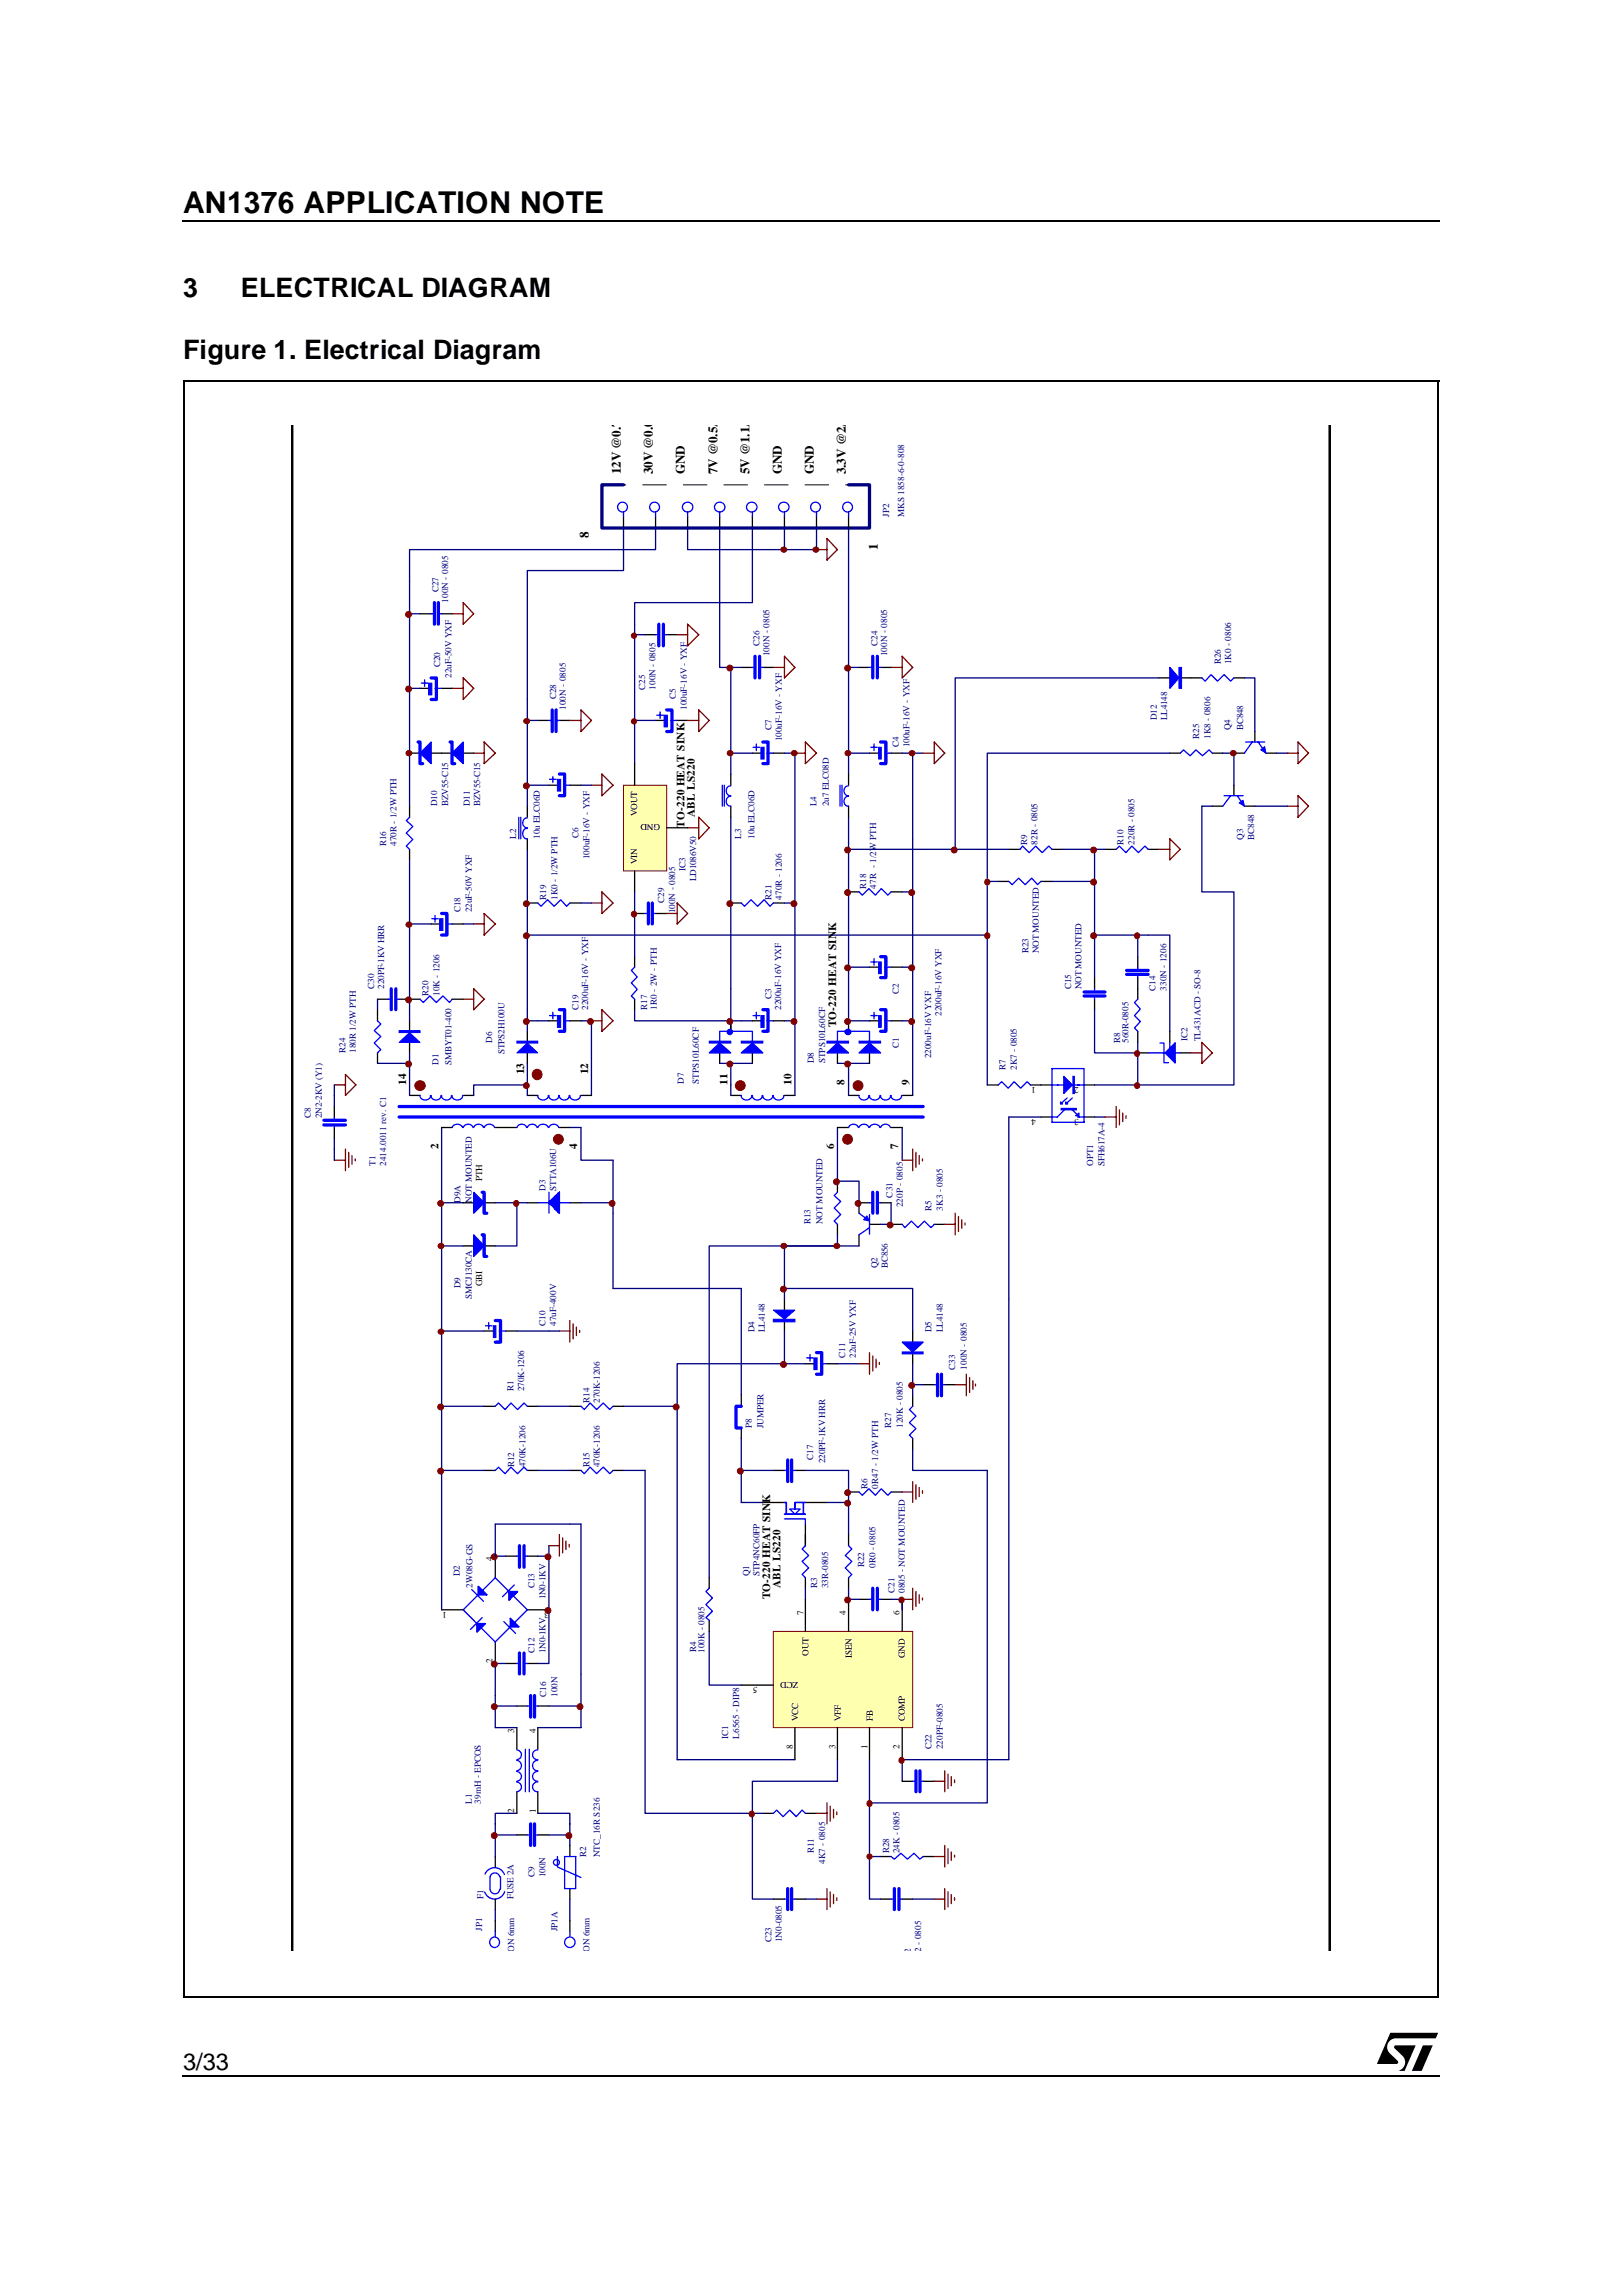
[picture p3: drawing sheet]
<svg xmlns="http://www.w3.org/2000/svg" width="210mm" height="297mm" viewBox="0 0 210 297" stroke-linecap="round" stroke-linejoin="round" font-family="sans-serif">
<defs><g id="words">
<text font-size="3.9" x="23.7" y="27.5">AN1376 APPLICATION NOTE</text>
<g font-size="3.5">
<text x="23.7" y="38.4">3</text>
<text x="31.2" y="38.4">ELECTRICAL DIAGRAM</text>
<text x="23.7" y="46.4">Figure 1. Electrical Diagram</text>
</g>
<text font-size="3" x="23.7" y="267.8">3/33</text>
<g font-size="1.7">
<text x="80.3" y="61.4" transform="rotate(-90 80.3 61.4)">12V @0.7</text>
<text x="84.5" y="61.4" transform="rotate(-90 84.5 61.4)">30V @0.0</text>
<text x="88.6" y="61.4" transform="rotate(-90 88.6 61.4)">GND</text>
<text x="92.9" y="61.4" transform="rotate(-90 92.9 61.4)">7V @0.5A</text>
<text x="97" y="61.4" transform="rotate(-90 97 61.4)">5V @1.1A</text>
<text x="101.2" y="61.4" transform="rotate(-90 101.2 61.4)">GND</text>
<text x="105.3" y="61.4" transform="rotate(-90 105.3 61.4)">GND</text>
<text x="109.5" y="61.4" transform="rotate(-90 109.5 61.4)">3.3V @2A</text>
<text x="76.2" y="69.7" transform="rotate(-90 76.2 69.7)">8</text>
<text x="113.6" y="71.1" transform="rotate(-90 113.6 71.1)">1</text>
</g>
<g font-size="1.4">
<text x="88.6" y="107.1" transform="rotate(-90 88.6 107.1)">TO-220 HEAT SINK</text>
<text x="89.9" y="105.7" transform="rotate(-90 89.9 105.7)">ABL LS220</text>
<text x="108.2" y="132.9" transform="rotate(-90 108.2 132.9)">TO-220 HEAT SINK</text>
<text x="52.6" y="140.4" transform="rotate(-90 52.6 140.4)">14</text>
<text x="67.8" y="139" transform="rotate(-90 67.8 139)">13</text>
<text x="76.1" y="139" transform="rotate(-90 76.1 139)">12</text>
<text x="94.1" y="140.4" transform="rotate(-90 94.1 140.4)">11</text>
<text x="102.4" y="140.4" transform="rotate(-90 102.4 140.4)">10</text>
<text x="109.3" y="140.4" transform="rotate(-90 109.3 140.4)">8</text>
<text x="117.7" y="140.4" transform="rotate(-90 117.7 140.4)">9</text>
<text x="56.7" y="148.7" transform="rotate(-90 56.7 148.7)">2</text>
<text x="74.7" y="148.7" transform="rotate(-90 74.7 148.7)">4</text>
<text x="108" y="148.7" transform="rotate(-90 108 148.7)">6</text>
<text x="116.2" y="148.7" transform="rotate(-90 116.2 148.7)">7</text>
<text x="99.7" y="206.9" transform="rotate(-90 99.7 206.9)">TO-220 HEAT SINK</text>
<text x="101" y="205.5" transform="rotate(-90 101 205.5)">ABL LS220</text>
</g>
<g font-size="1.2" fill="#000080">
<text x="115.1" y="66.9" transform="rotate(-90 115.1 66.9)">JP2</text>
<text x="117" y="66.9" transform="rotate(-90 117 66.9)">MKS 1858-6-0-808</text>
<text x="56.7" y="76.6" transform="rotate(-90 56.7 76.6)">C27</text>
<text x="58" y="78" transform="rotate(-90 58 78)">100N - 0805</text>
<text x="98.3" y="83.6" transform="rotate(-90 98.3 83.6)">C26</text>
<text x="113.5" y="83.6" transform="rotate(-90 113.5 83.6)">C24</text>
<text x="57" y="86.3" transform="rotate(-90 57 86.3)">C20</text>
<text x="58.4" y="87.7" transform="rotate(-90 58.4 87.7)">22uF-50V YXF</text>
<text x="83.5" y="89.2" transform="rotate(-90 83.5 89.2)">C25</text>
<text x="84.8" y="89.2" transform="rotate(-90 84.8 89.2)">100N - 0805</text>
<text x="99.6" y="84.9" transform="rotate(-90 99.6 84.9)">100N - 0805</text>
<text x="114.8" y="84.9" transform="rotate(-90 114.8 84.9)">100N - 0805</text>
<text x="158" y="85.9" transform="rotate(-90 158 85.9)">R26</text>
<text x="159.3" y="85.9" transform="rotate(-90 159.3 85.9)">1K0 - 0806</text>
<text x="72" y="90.5" transform="rotate(-90 72 90.5)">C28</text>
<text x="73.2" y="91.8" transform="rotate(-90 73.2 91.8)">100N - 0805</text>
<text x="87.5" y="90.5" transform="rotate(-90 87.5 90.5)">C5</text>
<text x="88.9" y="91.8" transform="rotate(-90 88.9 91.8)">100uF-16V - YXF</text>
<text x="99.8" y="94.5" transform="rotate(-90 99.8 94.5)">C7</text>
<text x="101.2" y="95.9" transform="rotate(-90 101.2 95.9)">100uF-16V - YXF</text>
<text x="149.7" y="93.2" transform="rotate(-90 149.7 93.2)">D12</text>
<text x="151" y="93.2" transform="rotate(-90 151 93.2)">LL4148</text>
<text x="155.2" y="95.6" transform="rotate(-90 155.2 95.6)">R25</text>
<text x="156.6" y="95.6" transform="rotate(-90 156.6 95.6)">1K8 - 0806</text>
<text x="159.3" y="94.5" transform="rotate(-90 159.3 94.5)">Q4</text>
<text x="160.9" y="94.5" transform="rotate(-90 160.9 94.5)">BC848</text>
<text x="116.3" y="96.7" transform="rotate(-90 116.3 96.7)">C4</text>
<text x="117.7" y="96.7" transform="rotate(-90 117.7 96.7)">100uF-16V - YXF</text>
<text x="56.6" y="104.3" transform="rotate(-90 56.6 104.3)">D10</text>
<text x="58" y="104.3" transform="rotate(-90 58 104.3)">BZV55-C15</text>
<text x="60.8" y="104.3" transform="rotate(-90 60.8 104.3)">D11</text>
<text x="62.1" y="104.3" transform="rotate(-90 62.1 104.3)">BZV55-C15</text>
<text x="105.7" y="104.3" transform="rotate(-90 105.7 104.3)">L4</text>
<text x="107.3" y="104.3" transform="rotate(-90 107.3 104.3)">2u7 ELC08D</text>
<text x="50" y="109.5" transform="rotate(-90 50 109.5)">R16</text>
<text x="51.3" y="109.5" transform="rotate(-90 51.3 109.5)">470R - 1/2W PTH</text>
<text x="66.8" y="108.5" transform="rotate(-90 66.8 108.5)">L2</text>
<text x="69.8" y="108.5" transform="rotate(-90 69.8 108.5)">10u ELC06D</text>
<text x="74.8" y="108.4" transform="rotate(-90 74.8 108.4)">C6</text>
<text x="76.3" y="111.2" transform="rotate(-90 76.3 111.2)">100uF-16V - YXF</text>
<text x="88.7" y="112.7" transform="rotate(-90 88.7 112.7)">IC3</text>
<text x="95.9" y="108.5" transform="rotate(-90 95.9 108.5)">L3</text>
<text x="97.6" y="108.5" transform="rotate(-90 97.6 108.5)">10u ELC06D</text>
<text x="132.9" y="109.3" transform="rotate(-90 132.9 109.3)">R9</text>
<text x="134.3" y="109.3" transform="rotate(-90 134.3 109.3)">82R - 0805</text>
<text x="145.4" y="109.3" transform="rotate(-90 145.4 109.3)">R10</text>
<text x="146.8" y="109.3" transform="rotate(-90 146.8 109.3)">220R - 0805</text>
<text x="160.9" y="108.6" transform="rotate(-90 160.9 108.6)">Q3</text>
<text x="162.3" y="108.6" transform="rotate(-90 162.3 108.6)">BC848</text>
<text x="59.6" y="118" transform="rotate(-90 59.6 118)">C18</text>
<text x="61" y="118" transform="rotate(-90 61 118)">22uF-50V YXF</text>
<text x="70.7" y="116.4" transform="rotate(-90 70.7 116.4)">R19</text>
<text x="72.1" y="116.4" transform="rotate(-90 72.1 116.4)">1K0 - 1/2W PTH</text>
<text x="85.9" y="116.8" transform="rotate(-90 85.9 116.8)">C29</text>
<text x="87.4" y="118.2" transform="rotate(-90 87.4 118.2)">100N - 0805</text>
<text x="90.1" y="114" transform="rotate(-90 90.1 114)">LD1086V50</text>
<text x="99.8" y="116.4" transform="rotate(-90 99.8 116.4)">R21</text>
<text x="101.2" y="116.4" transform="rotate(-90 101.2 116.4)">470R - 1206</text>
<text x="112.1" y="115" transform="rotate(-90 112.1 115)">R18</text>
<text x="113.4" y="115" transform="rotate(-90 113.4 115)">47R - 1/2W PTH</text>
<text x="133.1" y="123.3" transform="rotate(-90 133.1 123.3)">R23</text>
<text x="134.5" y="123.3" transform="rotate(-90 134.5 123.3)">NOT MOUNTED</text>
<text x="48.4" y="127.9" transform="rotate(-90 48.4 127.9)">C30</text>
<text x="49.7" y="127.9" transform="rotate(-90 49.7 127.9)">220PF-1KV HRR</text>
<text x="55.5" y="128.8" transform="rotate(-90 55.5 128.8)">R20</text>
<text x="56.9" y="128.8" transform="rotate(-90 56.9 128.8)">10K - 1206</text>
<text x="74.8" y="130.6" transform="rotate(-90 74.8 130.6)">C19</text>
<text x="76.1" y="130.6" transform="rotate(-90 76.1 130.6)">2200uF-16V - YXF</text>
<text x="83.7" y="130.6" transform="rotate(-90 83.7 130.6)">R17</text>
<text x="85" y="130.6" transform="rotate(-90 85 130.6)">1R0 - 2W - PTH</text>
<text x="99.8" y="129.3" transform="rotate(-90 99.8 129.3)">C3</text>
<text x="101.1" y="130.6" transform="rotate(-90 101.1 130.6)">2200uF-16V YXF</text>
<text x="116.3" y="128.6" transform="rotate(-90 116.3 128.6)">C2</text>
<text x="121.8" y="131.4" transform="rotate(-90 121.8 131.4)">2200uF-16V YXF</text>
<text x="138.6" y="128" transform="rotate(-90 138.6 128)">C15</text>
<text x="140" y="128" transform="rotate(-90 140 128)">NOT MOUNTED</text>
<text x="149.5" y="128.2" transform="rotate(-90 149.5 128.2)">C14</text>
<text x="151" y="128.2" transform="rotate(-90 151 128.2)">330N - 1206</text>
<text x="44.7" y="136.2" transform="rotate(-90 44.7 136.2)">R24</text>
<text x="46.1" y="136.2" transform="rotate(-90 46.1 136.2)">180R 1/2W PTH</text>
<text x="56.7" y="137.7" transform="rotate(-90 56.7 137.7)">D1</text>
<text x="58.4" y="137.7" transform="rotate(-90 58.4 137.7)">SMBYT01-400</text>
<text x="63.7" y="134.9" transform="rotate(-90 63.7 134.9)">D6</text>
<text x="65.3" y="136.4" transform="rotate(-90 65.3 136.4)">STPS2H100U</text>
<text x="105.3" y="137.6" transform="rotate(-90 105.3 137.6)">D8</text>
<text x="106.8" y="137.6" transform="rotate(-90 106.8 137.6)">STPS10L60CF</text>
<text x="116.3" y="135.5" transform="rotate(-90 116.3 135.5)">C1</text>
<text x="120.5" y="136.9" transform="rotate(-90 120.5 136.9)">2200uF-16V YXF</text>
<text x="144.9" y="134.9" transform="rotate(-90 144.9 134.9)">R8</text>
<text x="146.1" y="134.9" transform="rotate(-90 146.1 134.9)">560R-0805</text>
<text x="153.7" y="134.7" transform="rotate(-90 153.7 134.7)">IC2</text>
<text x="155.4" y="134.7" transform="rotate(-90 155.4 134.7)">TL431ACD - SO-8</text>
<text x="88.5" y="140.2" transform="rotate(-90 88.5 140.2)">D7</text>
<text x="90.4" y="140.2" transform="rotate(-90 90.4 140.2)">STPS10L60CF</text>
<text x="130.1" y="138.4" transform="rotate(-90 130.1 138.4)">R7</text>
<text x="131.6" y="138.4" transform="rotate(-90 131.6 138.4)">2K7 - 0805</text>
<text x="40.2" y="144.7" transform="rotate(-90 40.2 144.7)">C8</text>
<text x="41.7" y="144.7" transform="rotate(-90 41.7 144.7)">2N2-2KV (Y1)</text>
<text x="48.6" y="150.9" transform="rotate(-90 48.6 150.9)">T1</text>
<text x="50" y="150.9" transform="rotate(-90 50 150.9)">2414.0011 rev. C1</text>
<text x="59.6" y="155.6" transform="rotate(-90 59.6 155.6)">D9A</text>
<text x="61" y="155.6" transform="rotate(-90 61 155.6)">NOT MOUNTED</text>
<text x="70.6" y="154.1" transform="rotate(-90 70.6 154.1)">D3</text>
<text x="72" y="154.1" transform="rotate(-90 72 154.1)">STTA106U</text>
<text x="115.5" y="154.9" transform="rotate(-90 115.5 154.9)">C31</text>
<text x="141.5" y="150.9" transform="rotate(-90 141.5 150.9)">OPT1</text>
<text x="142.9" y="150.9" transform="rotate(-90 142.9 150.9)">SFH617A-4</text>
<text x="104.9" y="158.4" transform="rotate(-90 104.9 158.4)">R13</text>
<text x="106.4" y="158.4" transform="rotate(-90 106.4 158.4)">NOT MOUNTED</text>
<text x="116.8" y="156.2" transform="rotate(-90 116.8 156.2)">220P - 0805</text>
<text x="120.6" y="156.6" transform="rotate(-90 120.6 156.6)">R5</text>
<text x="122" y="156.6" transform="rotate(-90 122 156.6)">3K3 - 0805</text>
<text x="59.6" y="166.7" transform="rotate(-90 59.6 166.7)">D9</text>
<text x="113.5" y="164.1" transform="rotate(-90 113.5 164.1)">Q2</text>
<text x="114.9" y="164.1" transform="rotate(-90 114.9 164.1)">BC856</text>
<text x="61" y="168" transform="rotate(-90 61 168)">SMCJ130CA</text>
<text x="70.6" y="171.5" transform="rotate(-90 70.6 171.5)">C10</text>
<text x="72" y="171.5" transform="rotate(-90 72 171.5)">47uF-400V</text>
<text x="97.6" y="172.4" transform="rotate(-90 97.6 172.4)">D4</text>
<text x="99" y="172.4" transform="rotate(-90 99 172.4)">LL4148</text>
<text x="120.6" y="172.4" transform="rotate(-90 120.6 172.4)">D5</text>
<text x="122" y="172.4" transform="rotate(-90 122 172.4)">LL4148</text>
<text x="66.5" y="180" transform="rotate(-90 66.5 180)">R1</text>
<text x="67.8" y="180" transform="rotate(-90 67.8 180)">270K-1206</text>
<text x="109.4" y="175.7" transform="rotate(-90 109.4 175.7)">C11</text>
<text x="110.7" y="175.7" transform="rotate(-90 110.7 175.7)">22uF-25V YXF</text>
<text x="123.6" y="177.2" transform="rotate(-90 123.6 177.2)">C33</text>
<text x="125.1" y="177.2" transform="rotate(-90 125.1 177.2)">100N - 0805</text>
<text x="76.3" y="181.5" transform="rotate(-90 76.3 181.5)">R14</text>
<text x="77.6" y="181.5" transform="rotate(-90 77.6 181.5)">270K-1206</text>
<text x="97.3" y="184.7" transform="rotate(-90 97.3 184.7)">P8</text>
<text x="98.8" y="184.7" transform="rotate(-90 98.8 184.7)">JUMPER</text>
<text x="115.3" y="184.7" transform="rotate(-90 115.3 184.7)">R27</text>
<text x="116.8" y="184.7" transform="rotate(-90 116.8 184.7)">120K - 0805</text>
<text x="66.5" y="189.8" transform="rotate(-90 66.5 189.8)">R12</text>
<text x="68" y="189.8" transform="rotate(-90 68 189.8)">470K-1206</text>
<text x="76.3" y="189.8" transform="rotate(-90 76.3 189.8)">R15</text>
<text x="77.6" y="189.8" transform="rotate(-90 77.6 189.8)">470K-1206</text>
<text x="105.2" y="188.9" transform="rotate(-90 105.2 188.9)">C17</text>
<text x="106.8" y="189.3" transform="rotate(-90 106.8 189.3)">220PF-1KV HRR</text>
<text x="112.3" y="192.6" transform="rotate(-90 112.3 192.6)">R6</text>
<text x="113.6" y="192.6" transform="rotate(-90 113.6 192.6)">0R47 - 1/2W PTH</text>
<text x="59.5" y="203.9" transform="rotate(-90 59.5 203.9)">D2</text>
<text x="96.9" y="203.9" transform="rotate(-90 96.9 203.9)">Q1</text>
<text x="98.3" y="203.9" transform="rotate(-90 98.3 203.9)">STP4NC60FP</text>
<text x="111.8" y="202.8" transform="rotate(-90 111.8 202.8)">R22</text>
<text x="113.3" y="202.8" transform="rotate(-90 113.3 202.8)">0R0 - 0805</text>
<text x="61.1" y="205.4" transform="rotate(-90 61.1 205.4)">2W08G-GS</text>
<text x="69.2" y="205.5" transform="rotate(-90 69.2 205.5)">C13</text>
<text x="70.6" y="206.9" transform="rotate(-90 70.6 206.9)">1N0-1KV</text>
<text x="105.7" y="205.5" transform="rotate(-90 105.7 205.5)">R3</text>
<text x="107.2" y="205.5" transform="rotate(-90 107.2 205.5)">33R-0805</text>
<text x="115.7" y="206.1" transform="rotate(-90 115.7 206.1)">C21</text>
<text x="117.1" y="206.1" transform="rotate(-90 117.1 206.1)">0805 - NOT MOUNTED</text>
<text x="69.2" y="213.9" transform="rotate(-90 69.2 213.9)">C12</text>
<text x="70.6" y="213.9" transform="rotate(-90 70.6 213.9)">1N0-1KV</text>
<text x="90.1" y="213.7" transform="rotate(-90 90.1 213.7)">R4</text>
<text x="91.2" y="213.9" transform="rotate(-90 91.2 213.9)">100K - 0805</text>
<text x="70.7" y="219.5" transform="rotate(-90 70.7 219.5)">C16</text>
<text x="72.1" y="219.5" transform="rotate(-90 72.1 219.5)">100N</text>
<text x="94.2" y="224.9" transform="rotate(-90 94.2 224.9)">IC1</text>
<text x="95.7" y="224.9" transform="rotate(-90 95.7 224.9)">L6565 - DIP8</text>
<text x="120.6" y="226.3" transform="rotate(-90 120.6 226.3)">C22</text>
<text x="122" y="226.3" transform="rotate(-90 122 226.3)">220PF-0805</text>
<text x="61" y="233.3" transform="rotate(-90 61 233.3)">L1</text>
<text x="62.2" y="233.3" transform="rotate(-90 62.2 233.3)">39mH - EPCOS</text>
<text x="105.3" y="239.8" transform="rotate(-90 105.3 239.8)">R11</text>
<text x="115.1" y="239.8" transform="rotate(-90 115.1 239.8)">R28</text>
<text x="116.4" y="239.8" transform="rotate(-90 116.4 239.8)">24K - 0805</text>
<text x="62.6" y="245.7" transform="rotate(-90 62.6 245.7)">F1</text>
<text x="66.5" y="245.7" transform="rotate(-90 66.5 245.7)">FUSE 2A</text>
<text x="69.2" y="242.9" transform="rotate(-90 69.2 242.9)">C9</text>
<text x="70.6" y="242.9" transform="rotate(-90 70.6 242.9)">100N</text>
<text x="75.9" y="240.3" transform="rotate(-90 75.9 240.3)">R2</text>
<text x="77.6" y="240.3" transform="rotate(-90 77.6 240.3)">NTC_16R S236</text>
<text x="106.8" y="241.1" transform="rotate(-90 106.8 241.1)">4K7 - 0805</text>
<text x="62.4" y="249.8" transform="rotate(-90 62.4 249.8)">JP1</text>
<text x="72.1" y="249.8" transform="rotate(-90 72.1 249.8)">JP1A</text>
<text x="99.8" y="251.3" transform="rotate(-90 99.8 251.3)">C23</text>
<text x="101.2" y="251.3" transform="rotate(-90 101.2 251.3)">1N0-0805</text>
<text x="66.5" y="252.5" transform="rotate(-90 66.5 252.5)">ON 6mm</text>
<text x="76.3" y="252.5" transform="rotate(-90 76.3 252.5)">ON 6mm</text>
<text x="117.9" y="252.6" transform="rotate(-90 117.9 252.6)">2</text>
<text x="119.2" y="252.5" transform="rotate(-90 119.2 252.5)">2 - 0805</text>
</g>
<g font-size="1.2">
<text x="82.5" y="105.6" transform="rotate(-90 82.5 105.6)">VOUT</text>
<text x="85.4" y="106.7" transform="rotate(-180 85.4 106.7)">GND</text>
<text x="82.5" y="111.8" transform="rotate(-90 82.5 111.8)">VIN</text>
<text x="134" y="140.6" transform="rotate(-180 134 140.6)">1</text>
<text x="139.6" y="140.6" transform="rotate(-180 139.6 140.6)">2</text>
<text x="134" y="144.8" transform="rotate(-180 134 144.8)">4</text>
<text x="139.6" y="144.8" transform="rotate(-180 139.6 144.8)">3</text>
<text x="62.4" y="152.8" transform="rotate(-90 62.4 152.8)">PTH</text>
<text x="62.4" y="166.4" transform="rotate(-90 62.4 166.4)">GBI</text>
<text x="63.8" y="202" transform="rotate(-90 63.8 202)">4</text>
<text x="57.8" y="208.5" transform="rotate(-180 57.8 208.5)">1</text>
<text x="71" y="208.5" transform="rotate(-180 71 208.5)">3</text>
<text x="104" y="208.9" transform="rotate(-90 104 208.9)">7</text>
<text x="109.5" y="208.9" transform="rotate(-90 109.5 208.9)">4</text>
<text x="116.4" y="208.9" transform="rotate(-90 116.4 208.9)">6</text>
<text x="63.8" y="215.2" transform="rotate(-90 63.8 215.2)">2</text>
<text x="104.6" y="214.2" transform="rotate(-90 104.6 214.2)">OUT</text>
<text x="110.2" y="214.5" transform="rotate(-90 110.2 214.5)">ISEN</text>
<text x="117.1" y="214.5" transform="rotate(-90 117.1 214.5)">GND</text>
<text x="98" y="218.3" transform="rotate(-180 98 218.3)">5</text>
<text x="103.3" y="217.6" transform="rotate(-180 103.3 217.6)">ZCD</text>
<text x="66.5" y="224.2" transform="rotate(-90 66.5 224.2)">3</text>
<text x="69.3" y="224.2" transform="rotate(-90 69.3 224.2)">4</text>
<text x="102.6" y="226.3" transform="rotate(-90 102.6 226.3)">8</text>
<text x="103.3" y="222.7" transform="rotate(-90 103.3 222.7)">VCC</text>
<text x="108.1" y="226.3" transform="rotate(-90 108.1 226.3)">3</text>
<text x="108.8" y="222.7" transform="rotate(-90 108.8 222.7)">VFF</text>
<text x="112.3" y="226.3" transform="rotate(-90 112.3 226.3)">1</text>
<text x="112.9" y="222.7" transform="rotate(-90 112.9 222.7)">FB</text>
<text x="116.4" y="226.3" transform="rotate(-90 116.4 226.3)">2</text>
<text x="117.1" y="222.7" transform="rotate(-90 117.1 222.7)">COMP</text>
<text x="66.5" y="234.6" transform="rotate(-90 66.5 234.6)">2</text>
<text x="69.3" y="234.6" transform="rotate(-90 69.3 234.6)">1</text>
</g>
</g></defs>
<g fill="#000">
<path d="M23.6 28.5h.1v.3h-.1z" fill-rule="evenodd"/>
<path d="M186.2 28.5h.1v.3h-.1z" fill-rule="evenodd"/>
<path d="M23.6 268.5h.1v.2h-.1z" fill-rule="evenodd"/>
<path d="M186.2 268.5h.1v.2h-.1z" fill-rule="evenodd"/>
</g>
<path d="M23.7 28.6h162.5M23.7 268.6h162.5" fill="none" stroke="#000" stroke-width=".25"/>
<path d="M178.1 263h8.1v5h-8.1z" fill-rule="evenodd" fill="#fff"/>
<path d="M180.5 264.7l2.7-.1-1.4 3.3h-.7a1.17 1.17 0 0 0 .4-1.9l-1-1zM184.1 264.6h1.3l-1.4 3.3h-1.3zM179.9 263h6.2l-.3 .7h-5.2a1.12 1.12 0 0 0-1 .7 1.12 1.12 0 0 0 .3 1.3l1 1v.3h-2.7z" fill="#000"/>
<path d="M37.8 50.7h134.3v206.2h-134.3z" fill-rule="evenodd" fill="#fff"/>
<g fill="none" stroke="#000080" stroke-width=".17">
<path d="M53 75.3v22.1M109.8 68.3v29.1M82.1 80.8v18M112.5 97.4h-2.7v2.7M116.8 97.4h1.3v44.3M118.1 97.4h1.4M55.8 119.5h-2.8v1.5M59.9 119.5h1.4M68.2 109.9v11.1h59.6v19.4M109.8 105.7v26.4h2.7M109.8 109.9h13.8M155.5 104.3h1.4"/>
<path d="M53 137.6v4.1M94.6 127.9v4.2h-12.5v-1.5M97.4 132.1h-2.8v1.3M101.5 132.1h1.4v9.6M109.8 125.1h2.7M116.8 132.1h1.3M116.8 125.1h1.3M141.6 130.6v5.6h5.6M147.2 123.8v-2.8h4.2v12.4M147.2 121h-5.6v5.5M147.2 134.9v5.5h-5.6M43.3 140.4v2.8"/>
<path d="M43.3 147.3v2.8M57.1 145.9v62.4M57.1 155.6h2.8M64.1 155.6h4.1M75.2 145.9v4.2h4.1v6.9M75.2 155.6h4.1M94.6 140.4v1.3M108.4 145.9v2.8M109.8 140.4v1.3M116.8 145.9v4.2M130.6 144.5h4.1M141.6 144.5h1.4"/>
<path d="M57.1 172.2h5.6M66.9 172.2h5.5M79.3 166.7h16.6M101.5 176.4h-13.9v51.3h15.3M101.5 176.4h2.7M101.5 172.2v4.2M108.4 161.2h-16.6v42.9M108.4 176.4h2.8M130.6 168v59.7h-13.8v2.7M57.1 181.9h5.6M57.1 190.2h5.6M71 200v15.2h-1.4"/>
<path d="M83.5 190.2v44.4h15.2M100.1 190.2h-4.2v4.2h2.8M64.1 219.4v4.1h2.8M64.1 215.2h1.3M65.4 201.3h-1.3v-4.1h11.1v19.4M69.6 201.3h1.4M91.8 211.1v6.9h4.1M104.2 205.5v1.4M64.1 237.4h2.8M64.1 220.7h2.8M66.9 234.6h-2.8v5.6M69.6 234.6h4.1v2.8h-2.7"/>
<path d="M71 220.7h4.2v2.8h-5.6M73.7 237.4v1.3M108.4 227.7v2.7h-11v4.2M64.1 247v1.5"/>
</g>
<g fill="none" stroke="#000" stroke-width=".17">
<path d="M112.5 97.4h1.5M115.3 97.4h1.5M130.6 109.9h1.4M136.1 109.9h1.4M143 109.9h1.4M148.6 109.9h1.3M53 132.1v1.3M53 134.9v1.3M112.5 132.1h1.5M112.5 125.1h1.5M115.3 132.1h1.5M115.3 125.1h1.5"/>
<path d="M141.6 126.5v1.4M141.6 129.3v1.3M147.2 123.8v1.3M147.2 126.5v2.8M147.2 133.4v1.5M147.2 136.2h1.4M151.4 133.4v1.5M152.7 136.2h1.4M43.3 143.2v1.3M43.3 145.9v1.4M53 141.7h1.4M57.1 145.9h1.4"/>
<path d="M59.9 141.7h1.4M64.1 145.9h1.3M68.2 155.6h1.4M73.7 155.6h1.5M94.6 141.7h1.3M101.5 141.7h1.4M108.4 145.9h1.4M108.4 152.8v1.4M108.4 158.4v1.4M109.8 141.7h1.4M115.3 145.9h1.5M116.8 141.7h1.3"/>
<path d="M127.8 140.4h1.4M133.3 140.4h1.4M62.7 172.2h1.4M65.4 172.2h1.5M101.5 168v1.5M101.5 170.8v1.4M104.2 176.4h1.5M107 176.4h1.4M62.7 181.9h1.4M62.7 190.2h1.4M68.2 181.9h1.4M68.2 190.2h1.4"/>
<path d="M98.7 194.4h2.8M100.1 190.2h1.4M102.9 190.2h1.3M104.2 197.2v2.8M104.2 194.4h2.8M109.8 193h1.4M115.3 193h1.5M57.1 208.3h2.8M64.1 201.3v2.8M64.1 212.4v2.8M65.4 215.2h1.5M65.4 201.3h1.5"/>
<path d="M68.2 208.3h2.8M68.2 215.2h1.4M68.2 201.3h1.4M91.8 204.1v1.4M91.8 209.6v1.5M104.2 204.1v1.4M66.9 237.4h1.3M66.9 223.5v2.8M66.9 231.8v2.8M66.9 220.7h1.3M69.6 237.4h1.4M69.6 223.5v2.8"/>
<path d="M69.6 231.8v2.8M69.6 220.7h1.4M73.7 238.7v1.5M98.7 234.6h1.4M104.2 234.6h1.5M64.1 240.2v1.3M64.1 245.7v1.3M73.7 244.3v1.4"/>
</g>
<g fill="#00f" stroke="#00f" stroke-width=".13">
<path d="M51.6 134.9l1.4-1.3 1.4 1.3z" fill-rule="evenodd"/>
<path d="M51.6 133.3h2.8v.3h-2.8z" fill-rule="evenodd"/>
<path d="M113.7 131.4h.3v1.5h-.3z" fill-rule="evenodd"/>
<path d="M113.7 96.7h.3v1.5h-.3z" fill-rule="evenodd"/>
<path d="M113.7 124.4h.3v1.6h-.3z" fill-rule="evenodd"/>
<path d="M66 209.4l1.1 1.1h-1.1z" fill-rule="evenodd"/>
<path d="M65.9 205.9h1.1l-1.1 1.1z" fill-rule="evenodd"/>
<path d="M61.7 210h1.1l-1.1 1.1z" fill-rule="evenodd"/>
<path d="M61.9 205.2l1.1 1.1h-1.1z" fill-rule="evenodd"/>
<path d="M63.8 171.5h.4v1.5h-.4z" fill-rule="evenodd"/>
<path d="M100.1 169.5h2.8l-1.4 1.2z" fill-rule="evenodd"/>
<path d="M100.1 170.7h2.8v.3h-2.8z" fill-rule="evenodd"/>
<path d="M105.3 175.7h.4v1.5h-.4z" fill-rule="evenodd"/>
<path d="M152.1 134.9v2.6l-1.3-1.3z" fill-rule="evenodd"/>
</g>
<g fill="none" stroke="#00f" stroke-width=".17">
<path d="M112.7 96.7h.8M113.1 96.3v.8M114.5 97.4h.8M132 109.9l.3-.4 .9 .8 .8-.8 .9 .8 .8-.8 .4 .4M144.4 109.9l.5-.4 .8 .8 .8-.8 .8 .8 .9-.8 .4 .4M112.7 131.4h.8M112.7 124.4h.8M113.1 124v.9M113.1 131v.8M114.5 132.1h.8M114.5 125.1h.8M141.6 127.9v.4"/>
<path d="M141.6 129v.3M147.2 129.3l-.4 .4 .8 .8-.8 .9 .8 .8-.8 .8 .4 .4M147.2 125.1v.4M147.2 126.2v.3M148.6 136.2h2v1.3h.6M150.1 134.9h.5v1.1M150.6 136.2h.2l1.3-1.3v2.6v-.2M150.8 136.2l1.3 1.3M151.4 134.9v.7M152.1 136.2h.6M43.3 144.5v.4M43.3 145.6v.3"/>
<path d="M54.4 141.7a.67 .67 0 0 0 .6 .6 .67 .67 0 0 0 .7-.6M55.8 141.7a.63 .63 0 0 0 .6 .6 .63 .63 0 0 0 .7-.6M57.2 141.7a.63 .63 0 0 0 .6 .6 .63 .63 0 0 0 .6-.6M58.5 141.7a.67 .67 0 0 0 .7 .6 .67 .67 0 0 0 .7-.6M58.5 145.9a.74 .74 0 0 1 .7-.5 .74 .74 0 0 1 .7 .5M60 145.9a.67 .67 0 0 1 .6-.5 .67 .67 0 0 1 .6 .5M61.3 145.9a.67 .67 0 0 1 .6-.5 .67 .67 0 0 1 .7 .5M62.7 145.9a.74 .74 0 0 1 .6-.5 .74 .74 0 0 1 .7 .5M69.6 155.6h2.6M71 155.6l1.4-1.4v2.8zM71 154.2v2.8M71.1 155.8h1.1"/>
<path d="M71.3 155.9h.9M71.3 155.3h.9M71.5 155.2h.9M71.5 156h.7M71.5 155.1h.7M71.7 156.2h.5M71.7 156.3h.5M71.7 154.9h.5M71.8 156.4h.4M71.8 154.8h.4M72 156.6h.2M72 154.7h.2"/>
<path d="M72.1 154.5h.1M72.2 154.3v2.6M72.4 154.3v-.1l-1.3 1.2h1.1M72.4 155.6h1.3M95.9 141.7a.67 .67 0 0 0 .7 .6 .67 .67 0 0 0 .7-.6M97.4 141.7a.63 .63 0 0 0 .6 .6 .63 .63 0 0 0 .6-.6M98.7 141.7a.63 .63 0 0 0 .7 .6 .63 .63 0 0 0 .6-.6M100.1 141.7a.67 .67 0 0 0 .7 .6 .67 .67 0 0 0 .6-.6M108.4 154.2l-.5 .5 .9 .7-.9 .9 .9 .8-.9 .9 .5 .4M109.8 145.9a.67 .67 0 0 1 .7-.5 .67 .67 0 0 1 .6 .5M111.2 141.7a.63 .63 0 0 0 .6 .6 .63 .63 0 0 0 .6-.6M111.2 145.9a.67 .67 0 0 1 .6-.5 .67 .67 0 0 1 .6 .5"/>
<path d="M112.5 141.7a.67 .67 0 0 0 .7 .6 .67 .67 0 0 0 .7-.6M112.5 145.9a.74 .74 0 0 1 .7-.5 .74 .74 0 0 1 .7 .5M114 141.7a.63 .63 0 0 0 .6 .6 .63 .63 0 0 0 .6-.6M114 145.9a.67 .67 0 0 1 .6-.5 .67 .67 0 0 1 .6 .5M115.3 141.7a.67 .67 0 0 0 .7 .6 .67 .67 0 0 0 .7-.6M129.2 140.4l.4-.5 .9 .9 .7-.9 .9 .9 .8-.9 .4 .5M62.8 171.5h.9M63.2 171.1v.8M64.6 172.2h.8M104.4 175.7h.8M104.8 175.2v.9M106.2 176.4h.8"/>
<path d="M64.1 181.9l.4-.4 .9 .9 .7-.9 .9 .9 .8-.9 .4 .4M64.1 190.2l.4-.4 .9 .9 .7-.9 .9 .9 .8-.9 .4 .4M101.5 196.5h2.7v.7M101.5 195.9h2.7M101.5 190.2h.3M101.8 195.8v-1.4h-.3h.3v1.5M102.2 195.2h1.3l-.6 .7zM102.4 190.2h.5M102.9 195v-.6h1.3h-1.3v.8M104 194.4v1.5M104.2 200l-.4 .4 .8 .8-.8 .8 .8 .8-.8 .9 .4 .4M111.2 193l.4 .4 .8-.8 .9 .8 .7-.8 .9 .8 .4-.4"/>
<path d="M59.9 208.3l4.2-4.2 4.1 4.2-4.1 4.1zM61 205.6l1.6 1.6M61.7 210h1.1l-1.1 1.1zM61.9 205.2l1.1 1.1h-1.1zM61.9 210l-.2 .2M61.9 206.2l.1 .1M62.4 209.3l-1.5 1.5M62.6 205.9l.1 .2M62.8 206.2l.2 .1M65.2 209.8l1.5 1.5M65.9 205.9h1.1l-1.1 1.1zM66 209.4l1.1 1.1h-1.1z"/>
<path d="M66 205.9l-.1 .2M66 210.4l.1 .1M66 206.9l-.1 .1M66.5 205l-1.5 1.6M66.9 215.2h.2M66.9 201.3h.2M67 205.9l-.5 .4M67.8 215.2h.4M67.8 201.3h.4M91.8 205.5l-.4 .4 .8 .8-.8 .9 .8 .8-.8 .9 .4 .3M66.9 230.5a.63 .63 0 0 1 .6 .7 .63 .63 0 0 1-.6 .6M66.9 229.2a.63 .63 0 0 1 .6 .6 .63 .63 0 0 1-.6 .6"/>
<path d="M66.9 226.4a.63 .63 0 0 1 .6 .6 .63 .63 0 0 1-.6 .6M66.9 227.7a.68 .68 0 0 1 .6 .7 .68 .68 0 0 1-.6 .7M68 226.3v5.5M68.2 237.4h.3M68.2 220.7h.3M68.5 226.3v5.5M69.2 237.4h.4M69.2 220.7h.4M69.6 227.7a.68 .68 0 0 0-.7 .7 .68 .68 0 0 0 .7 .7M69.6 229.2a.64 .64 0 0 0-.7 .6 .64 .64 0 0 0 .7 .6M69.6 230.5a.64 .64 0 0 0-.7 .7 .64 .64 0 0 0 .7 .6M69.6 226.4a.64 .64 0 0 0-.7 .6 .64 .64 0 0 0 .7 .7"/>
<path d="M100.1 234.6l.4-.4 .8 .8 .9-.8 .8 .8 .8-.8 .4 .4M62.8 242.4a1.35 1.35 0 0 1 1.2-.8 1.35 1.35 0 0 1 1.3 .9M63.4 242.8v1.6a.63 .63 0 0 0 .7 .6 .63 .63 0 0 0 .6-.6M63.4 242.8a.64 .64 0 0 1 .7-.5 .64 .64 0 0 1 .6 .5M64.8 242.8v1.6M65.3 244.7a1.35 1.35 0 0 1-1.3 1 1.35 1.35 0 0 1-1.3-.9M72.1 240.2v1.3l3.1 1.4M73.1 240.2h1.4v4.1h-1.4z"/>
<circle cx="72" cy="240.9" r=".38"/>
</g>
<g fill="none" stroke="#00f" stroke-width=".42">
<path d="M114 96h.6v2.8h-.6M114 130.6h.6v2.8h-.6M114 123.8h.6v2.7h-.6M140.3 128.3h2.7M140.3 128.8h2.7M145.8 125.5h2.8M145.8 126.1h2.8M41.9 144.9h2.8M41.9 145.5h2.8M51.6 143.2h67.9M51.6 144.5h67.9M64.1 170.8h.7v2.8h-.7"/>
<path d="M105.7 175h.6v2.8h-.6M67.2 200v2.8M67.8 200v2.8M101.9 188.9v2.8M102.4 188.9v2.8M67.2 213.9v2.7M67.8 213.9v2.7M68.7 219.4v2.8M69.2 219.4v2.8M68.7 236v2.7M69.2 236v2.7"/>
</g>
<g fill="none" stroke="#800000" stroke-width=".17">
<path d="M119.5 97.4h1.4M120.9 96l1.4 1.4-1.4 1.4zM61.3 119.5h1.4M62.7 118.2l1.4 1.3-1.4 1.5zM89 107.1h1.4M90.4 105.7l1.4 1.4-1.4 1.4zM149.9 109.9h1.5M151.4 108.5l1.3 1.4-1.3 1.3zM44.7 139l1.4 1.4-1.4 1.3zM154.1 136.2h1.4M155.5 134.9l1.4 1.3-1.4 1.4zM43.3 150.1h1.4"/>
<path d="M43.3 140.4h1.4M44.7 148.7v2.8M45.1 149.1v1.9M45.6 149.5v1.1M46 149.9v.3M116.8 150.1h1.3M118.1 148.7v2.8M118.5 149.1v1.9M119 149.5v1.1M119.4 149.9v.3M72.4 172.2h1.3M73.7 170.8v2.8"/>
<path d="M74.2 171.3v1.9M74.6 171.7v1.1M75 172.1v.3M111.2 176.4h1.3M112.5 175v2.8M112.9 175.4v2M113.4 175.8v1.1M113.8 176.3v.2M71 200h1.4M72.4 198.5v2.8M72.8 199v1.9M73.2 199.4v1.1"/>
<path d="M73.7 199.8v.3M116.8 193h1.3M118.1 191.7v2.7M118.5 192.1v1.9M119 192.4v1.2M119.4 192.9v.3M116.8 206.9h1.3M118.1 205.5v2.8M118.5 205.9v1.9M119 206.3v1.1M119.4 206.7v.3M105.7 234.6h1.3"/>
<path d="M107 233.2v2.8M107.4 233.7v1.9M107.9 234.1v1.1M108.3 234.4v.4"/>
</g>
<path d="M66.1 210.4h.2" fill="none" stroke="#00f" stroke-width=".13"/>
<g fill="#800000" stroke="#800000" stroke-width=".13">
<circle cx="72.3" cy="147.4" r=".64"/>
<circle cx="109.7" cy="147.4" r=".64"/>
<circle cx="64" cy="201.4" r=".38"/>
</g>
<path d="M100.1 211.1h18v12.4h-18z" fill-rule="evenodd" fill="#ffffb0" stroke="#800000" stroke-width=".13"/>
<g fill="none" stroke="#000" stroke-width=".17">
<path d="M53 97.4h1.4M54.4 89.1h1.4M55.8 97.4h2.7M57.1 89.1h1.4M59.9 97.4h1.4M84.8 93.2h1.5M87.6 93.2h1.4M97.4 97.4h1.3M100.1 97.4h1.4M55.8 119.5h1.3M58.5 119.5h1.4M68.2 104.3v1.4"/>
<path d="M68.2 108.5v1.4M68.2 116.8h1.4M71 101.6h1.4M73.7 101.6h1.5M73.7 116.8h1.5M94.6 100.1v1.5M94.6 104.3v1.4M94.6 116.8h1.3M100.1 116.8h1.4M109.8 100.1v1.5M109.8 104.3v1.4M129.2 114h1.4"/>
<path d="M134.7 114h1.4M53 129.3h1.4M58.5 129.3h1.4M68.2 133.4v1.5M68.2 136.2v1.4M71 132.1h1.4M73.7 132.1h1.5M93.1 136.2v1.4M94.6 132.1v1.3M97.4 132.1h1.3M97.4 136.2v1.4M100.1 132.1h1.4"/>
<path d="M108.4 136.2v1.4M109.8 132.1v1.3M112.5 136.2v1.4M65.4 145.9h1.5M68.2 141.7h1.4M72.4 145.9h1.3M75.2 141.7h1.3M134.7 140.4h1.4M134.7 144.5h1.4M140.3 140.4h1.3M140.3 144.5h1.3M59.9 161.2h1.4"/>
<path d="M62.7 161.2h1.4M73.7 181.9h1.5M73.7 190.2h1.5M79.3 181.9h1.4M79.3 190.2h1.4M109.8 198.5v1.5M95.9 218h4.2M104.2 206.9v4.2M109.8 204.1v1.4M109.8 206.9v4.2M111.2 206.9h1.3M114 206.9h1.3"/>
<path d="M116.8 206.9v4.2M102.9 223.5v4.2M108.4 223.5v4.2M112.5 223.5v4.2M116.8 223.5v4.2M116.8 230.4h1.3M119.5 230.4h1.4M64.1 248.5v1.3M73.7 248.5v1.3M100.1 245.7h1.4M102.9 245.7h1.3"/>
</g>
<g fill="none" stroke="#000080" stroke-width=".17">
<path d="M53 89.1h1.4M68.2 90.5v13.8M82.1 93.2h2.7M94.6 86.3v13.8M94.6 97.4h2.8M101.5 97.4h1.4v34.7M68.2 101.6h2.8M75.2 101.6h1.3M75.2 116.8h1.3M94.6 105.7v22.2M101.5 116.8h1.4M129.2 114h-1.4v7"/>
<path d="M136.1 114h5.5M53 121v11.1M68.2 121v11.1M68.2 137.6v4.1M71 132.1h-2.8v1.3M75.2 132.1h1.3v9.6M93.1 137.6h4.3M94.6 137.6v2.8M108.4 137.6h4.1M109.8 137.6v2.8M68.2 140.4h-6.9v1.3M73.7 145.9h1.5"/>
<path d="M130.6 144.5v23.5M69.6 181.9h4.1M69.6 190.2h4.1M80.7 181.9h6.9M104.2 190.2h5.6v4.2M107 194.4h2.8v4.1M64.1 215.2v4.2M75.2 216.6v4.1M109.8 205.5v1.4h1.4M115.3 206.9h1.5v1.4M97.4 234.6v11.1h2.7M73.7 245.7v2.8"/>
<path d="M104.2 245.7h1.5"/>
</g>
<g fill="none" stroke="#800000" stroke-width=".17">
<path d="M58.5 89.1h1.4M59.9 87.7l1.4 1.4-1.4 1.4zM61.3 97.4h1.4M62.7 96l1.4 1.4-1.4 1.4zM89 93.2h1.4M90.4 91.8l1.4 1.4-1.4 1.4zM102.9 97.4h1.3M104.2 96l1.5 1.4-1.5 1.4zM76.5 101.6h1.4M76.5 116.8h1.4M77.9 100.1l1.4 1.5-1.4 1.3zM77.9 115.4l1.4 1.4-1.4 1.4z"/>
<path d="M59.9 129.3h1.4M61.3 127.9l1.4 1.4-1.4 1.3zM76.5 132.1h1.4M77.9 130.6l1.4 1.5-1.4 1.3zM143 144.5h1.4M144.4 143.2v2.7M144.9 143.6v1.9M145.3 144v1.1M145.7 144.3v.4M120.9 230.4h1.4M122.3 229.1v2.7M122.7 229.5v1.9"/>
<path d="M123.1 229.9v1.1M123.5 230.3v.3M105.7 245.7h1.3M107 244.3v2.7M107.4 244.8v1.9M107.9 245.1v1.2M108.3 245.5v.4"/>
</g>
<g fill="none" stroke="#00f" stroke-width=".17">
<path d="M54.5 88.4h.9M54.9 88v.8M56.3 89.1h.8M85 92.5h.9M85.4 92.1v.8M86.8 93.2h.8M97.5 96.7h.8M97.9 96.3v.8M99.2 97.4h.9M55.9 118.9h.8M56.3 118.4v.9M57.7 119.5h.8"/>
<path d="M67.1 105.7v2.8M67.4 105.7v2.8M68.2 105.8a.63 .63 0 0 0-.6 .7 .63 .63 0 0 0 .6 .6M68.2 107.2a.67 .67 0 0 0-.6 .7 .67 .67 0 0 0 .6 .6M69.6 116.8l.4 .4 .9-.8 .8 .8 .9-.8 .7 .8 .4-.4M71.1 100.8h.9M71.5 100.5v.7M73 101.6h.7M93.5 101.6v2.7M93.7 101.6v2.7M94.6 103a.63 .63 0 0 0-.6 .7 .63 .63 0 0 0 .6 .6M94.6 101.7a.63 .63 0 0 0-.6 .6 .63 .63 0 0 0 .6 .6"/>
<path d="M95.9 116.8l.5 .4 .8-.8 .8 .8 .9-.8 .8 .8 .4-.4M108.7 101.6v2.7M109 101.6v2.7M109.8 103a.63 .63 0 0 0-.6 .7 .63 .63 0 0 0 .6 .6M109.8 101.7a.63 .63 0 0 0-.6 .6 .63 .63 0 0 0 .6 .6M130.6 114l.4 .5 .8-.9 .9 .9 .8-.9 .8 .9 .4-.5M54.4 129.3l.4 .4 .8-.9 .9 .9 .8-.9 .9 .9 .3-.4M71.1 131.4h.9M71.5 131v.8M73 132.1h.7M93.1 134.9v-1.5h4.3v1.5M97.5 131.4h.8"/>
<path d="M97.9 131v.8M99.2 132.1h.9M108.4 134.9v-1.5h4.1v1.5M136.1 138.2h4.2v7h-4.2zM66.9 145.9a.67 .67 0 0 1 .6-.5 .67 .67 0 0 1 .6 .5M68.2 145.9a.67 .67 0 0 1 .7-.5 .67 .67 0 0 1 .6 .5M69.6 141.7a.67 .67 0 0 0 .7 .6 .67 .67 0 0 0 .6-.6M69.6 145.9a.74 .74 0 0 1 .7-.5 .74 .74 0 0 1 .6 .5M71 141.7a.63 .63 0 0 0 .7 .6 .63 .63 0 0 0 .6-.6M71 145.9a.67 .67 0 0 1 .7-.5 .67 .67 0 0 1 .6 .5M72.4 141.7a.63 .63 0 0 0 .6 .6 .63 .63 0 0 0 .7-.6M73.8 141.7a.67 .67 0 0 0 .6 .6 .67 .67 0 0 0 .7-.6"/>
<path d="M136.1 140.4h4.2M137.8 143.6l-1 .9h-.7M138.1 142.1l-.9 .7M138.8 142.1l-.9 .7M138.8 143.6l.9 .9M139.4 144.5h.9M75.2 181.9l.4 .5 .8-.9 .8 .9 .9-.9 .8 .9 .4-.5M75.2 190.2l.4 .5 .8-.9 .8 .9 .9-.9 .8 .9 .4-.5M109.8 200l.4 .4-.8 .8 .8 .8-.8 .8 .8 .9-.4 .4M112.5 206.9h.4M113.5 206.9h.5M118.1 230.4h.3"/>
<path d="M119 230.4h.5M101.5 245.7h.3M102.4 245.7h.5"/>
<circle cx="64" cy="251.3" r=".66"/>
<circle cx="73.7" cy="251.3" r=".68"/>
</g>
<g fill="none" stroke="#00f" stroke-width=".42">
<path d="M54.1 96h.3v2.8h.3M55.8 87.7h.7v2.8h-.7M58.3 96h.2v2.8h.3M86.3 91.8h.7v2.8h-.7M98.7 96h.7v2.8h-.7M57.1 118.2h.7v2.8h-.7M72.4 100.1h.7v2.8h-.7M72.4 130.6h.7v2.8h-.7M98.7 130.6h.7v2.8h-.7M109.5 133.4h.4l.1 .1-.1 .2h-.4v-.2zM62.4 159.8h.3v2.7h.3M112.9 205.5v2.8"/>
<path d="M113.5 205.5v2.8M118.5 229.1v2.7M119 229.1v2.7M101.9 244.3v2.7M102.4 244.3v2.7"/>
<circle cx="94.4" cy="133.5" r=".21"/>
</g>
<g fill="#00f" stroke="#00f" stroke-width=".13">
<path d="M98.5 131.4h.4v1.5h-.4z" fill-rule="evenodd"/>
<path d="M56.9 118.9h.4v1.5h-.4z" fill-rule="evenodd"/>
<path d="M66.9 136.2l1.3-1.3 1.4 1.3z" fill-rule="evenodd"/>
<path d="M66.9 134.7h2.7v.2h-2.7z" fill-rule="evenodd"/>
<path d="M72.1 131.4h.5v1.5h-.5z" fill-rule="evenodd"/>
<path d="M85.9 92.5h.5v1.6h-.5z" fill-rule="evenodd"/>
<path d="M72.1 100.8h.5v1.5h-.5z" fill-rule="evenodd"/>
<path d="M98.5 96.7h.4v1.5h-.4z" fill-rule="evenodd"/>
<path d="M55.5 88.4h.4v1.5h-.4z" fill-rule="evenodd"/>
<path d="M91.8 134.7h2.8v.2h-2.8z" fill-rule="evenodd"/>
<path d="M95.9 134.7h2.8v.2h-2.8z" fill-rule="evenodd"/>
<path d="M107 134.7h2.8v.2h-2.8z" fill-rule="evenodd"/>
<path d="M111.2 134.7h2.8v.2h-2.8z" fill-rule="evenodd"/>
</g>
<g fill="#00f" stroke="#00f" stroke-width=".17">
<path d="M55.8 96v2.8l-1.4-1.4z" fill-rule="evenodd"/>
<path d="M137.7 139.3l1.1 1.1-1.1 1.1z" fill-rule="evenodd"/>
<path d="M138.9 139.3h.1v2.2h-.1z" fill-rule="evenodd"/>
<path d="M137.2 142.6l.3 .2h-.3z" fill-rule="evenodd"/>
<path d="M137.9 142.6l.3 .2h-.3z" fill-rule="evenodd"/>
<path d="M137.3 143.4h2v.2h-2z" fill-rule="evenodd"/>
<path d="M139.2 144.3l.4-.3v.3z" fill-rule="evenodd"/>
<path d="M91.8 136.2l1.3-1.3 1.5 1.3z" fill-rule="evenodd"/>
<path d="M95.9 136.2l1.5-1.3 1.3 1.3z" fill-rule="evenodd"/>
<path d="M107 136.2l1.4-1.3 1.4 1.3z" fill-rule="evenodd"/>
<path d="M111.2 136.2l1.3-1.3 1.5 1.3z" fill-rule="evenodd"/>
<path d="M61.3 159.8l1.4 1.4-1.4 1.3z" fill-rule="evenodd"/>
<path d="M59.9 96v2.8l-1.4-1.4z" fill-rule="evenodd"/>
</g>
<path d="M64.1 249.8v.7M73.7 249.8v.7" fill="none" stroke="#0000bf" stroke-width=".17"/>
<g fill="#800000" stroke="#800000" stroke-width=".13">
<circle cx="111" cy="140.4" r=".64"/>
<circle cx="95.8" cy="140.4" r=".64"/>
<circle cx="54.3" cy="140.5" r=".65"/>
<circle cx="69.5" cy="139" r=".66"/>
</g>
<path d="M80.7 101.6h5.6v11.1h-5.6z" fill-rule="evenodd" fill="#ffffb0" stroke="#800000" stroke-width=".13"/>
<g fill="none" stroke="#000" stroke-width=".17">
<path d="M54.4 79.4h1.4M57.1 79.4h1.4M80.7 66.9v1.4M84.8 66.9v1.4M89 66.9v1.4M93.1 66.9v1.4M97.4 66.9v1.4M101.5 66.9v1.4M105.7 66.9v1.4M109.8 66.9v1.4M69.6 93.2h1.4M72.4 93.2h1.3"/>
<path d="M82.1 98.8v2.8M83.5 82.1h1.3M86.3 82.1h1.3M95.9 86.3h1.5M98.7 86.3h1.4M111.2 86.3h1.3M114 86.3h1.3M149.9 87.7h1.5M151.4 97.4h1.3M152.7 87.7h2.8M156.9 97.4h1.3M159.7 87.7h1.3"/>
<path d="M159.7 97.4h1.3M162.4 94.6v1.4M163.8 97.4h1.4M53 104.3v1.4M53 109.9v1.3M82.1 112.7v2.7M82.1 118.2h1.4M84.8 118.2h1.5M86.3 107.1h2.7M109.8 115.4h1.4M115.3 115.4h1.5M156.9 104.3h1.3"/>
<path d="M159.7 101.6v1.3M161 104.3h1.4M48.9 130.6v1.5M48.9 136.2v1.4M48.9 129.3h1.3M51.6 129.3h1.4M82.1 123.8v1.3M82.1 129.3v1.3M59.9 155.6h1.4M62.7 155.6h1.4M111.2 159.8v1.4M112.5 155.6h-1.3v1.4"/>
<path d="M112.5 158.4h1.5M114 155.6h1.3M115.3 158.4h1.5M120.9 158.4h1.4M118.1 172.2v1.4M118.1 175v1.4M119.5 179.1h1.4M122.3 179.1h1.3M95.9 180.4v1.4M95.9 184.7v1.4M118.1 180.6v1.3M118.1 186.1v1.4"/>
<path d="M114 240.2h1.3M114 245.7h1.3M116.8 245.7h1.3M119.5 240.2h1.4"/>
</g>
<g fill="none" stroke="#000080" stroke-width=".17">
<path d="M53 79.4h1.4M80.7 68.3v5.5h-12.5v16.7M84.8 68.3v2.8h-31.8v4.2M89 68.3v2.8h12.5M93.1 68.3v18h2.8M97.4 68.3v9.7h-15.3v2.8M101.5 68.3v2.8h4.2v-2.8M53 97.4v6.9M68.2 93.2h1.4M82.1 82.1h1.4M109.8 86.3h1.4M149.9 87.7h-26.3v22.2h7"/>
<path d="M151.4 97.4h-23.6v16.6M158.2 97.4h1.5v4.2M161 87.7h1.4v6.9M165.2 97.4h1.4M53 111.2v8.3M82.1 115.4v8.4M116.8 115.4h1.3M137.5 109.9h5.5M141.6 109.9v11.1M155.5 104.3v11.1h4.2v25h-12.5M162.4 104.3h4.2M48.9 129.3v1.3"/>
<path d="M53 136.2v1.4h-4.1M66.9 155.6v5.6h-2.8M79.3 157v9.7M108.4 148.7v4.1h2.8v2.8M108.4 159.8v1.4M115.3 155.6v2.8h-1.3M57.1 161.2h2.8M95.9 166.7v13.7M101.5 166.7h16.6v5.5M108.4 161.2h-6.9v6.8M108.4 161.2h2.8M118.1 179.1h1.4"/>
<path d="M118.1 176.4v4.2M80.7 190.2h2.8M95.9 186.1v4.1M118.1 187.5v2.7h9.7v43h-15.3M112.5 227.7v18h1.5M112.5 240.2h1.5M118.1 245.7h2.8"/>
</g>
<g fill="none" stroke="#00f" stroke-width=".42">
<path d="M56.2 78v2.8M56.7 78v2.8M71.5 91.8v2.8M72 91.8v2.8M85.3 80.8v2.8M85.9 80.8v2.8M97.7 84.9v2.8M98.3 84.9v2.8M112.9 84.9v2.8M113.5 84.9v2.8M83.9 116.8v2.7M84.4 116.8v2.7"/>
<path d="M50.6 127.9v2.7M51.2 127.9v2.7M62.4 154.2h.3v2.8h.3M112.9 154.2v2.8M113.5 154.2v2.8M121.3 177.8v2.8M121.8 177.8v2.8M95.9 181.9h-.7v2.8h.7M115.7 244.3v2.7M116.3 244.3v2.7"/>
</g>
<g fill="none" stroke="#00f" stroke-width=".17">
<path d="M55.8 79.4h.2M56.7 79.4h.4M71 93.2h.3M72 93.2h.4M84.8 82.1h.4M85.9 82.1h.4M97.4 86.3h.2M98.3 86.3h.4M112.5 86.3h.4M113.5 86.3h.5M152.7 97.4l.5-.4 .8 .8 .8-.8 .8 .8 .9-.8 .4 .4M155.5 87.7l.5 .4 .7-.8 .9 .8 .8-.8 .9 .8 .4-.4"/>
<path d="M161.2 96h2.5M162.1 96l-1.1 1.4M162.8 96l1 1.4M53 105.7l-.4 .5 .8 .7-.8 .9 .8 .8-.8 .9 .4 .4M83.5 118.2h.2M84.4 118.2h.4M111.2 115.4l.4 .4 .8-.8 .9 .8 .7-.8 .9 .8 .4-.4M158.4 102.9h2.5M159.3 102.9l-1.1 1.4M160.1 102.9l.9 1.4M48.9 132.1l.4 .4-.9 .8 .9 .8-.9 .8 .9 .9-.4 .4M50.2 129.3h.3"/>
<path d="M51.2 129.3h.4M82.1 125.1l-.4 .4 .8 .9-.8 .8 .8 .8-.8 .8 .4 .5M111.2 157l1 .7M112.5 157.1v2.6M112.5 158.8l-1.3 1M112.5 155.6h.4M113.5 155.6h.5M116.8 158.4l.3 .4 .8-.8 .9 .8 .8-.8 .9 .8 .4-.4M120.9 179.1h.3M121.8 179.1h.5M118.1 181.9l-.4 .5 .8 .8-.8 .9 .8 .7-.8 .9 .4 .4M115.3 240.2l.4 .3 .9-.7 .8 .7 .9-.7 .7 .7 .5-.3"/>
<path d="M115.3 245.7h.3M116.3 245.7h.5"/>
<circle cx="80.6" cy="65.6" r=".64"/>
<circle cx="84.7" cy="65.6" r=".64"/>
<circle cx="89" cy="65.6" r=".65"/>
<circle cx="93.1" cy="65.6" r=".65"/>
<circle cx="97.3" cy="65.6" r=".65"/>
<circle cx="101.4" cy="65.6" r=".65"/>
<circle cx="105.5" cy="65.6" r=".64"/>
<circle cx="109.7" cy="65.6" r=".64"/>
</g>
<g fill="none" stroke="#800000" stroke-width=".17">
<path d="M58.5 79.4h1.4M59.9 78l1.4 1.4-1.4 1.4zM105.7 71.1h1.3M107 69.7l1.4 1.4-1.4 1.4zM73.7 93.2h1.5M75.2 91.8l1.3 1.4-1.3 1.4zM87.6 82.1h1.4M89 80.8l1.4 1.3-1.4 1.5zM100.1 86.3h1.4M101.5 84.9l1.4 1.4-1.4 1.4zM115.3 86.3h1.5M116.8 84.9l1.3 1.4-1.3 1.4z"/>
<path d="M166.6 97.4h1.4M168 96l1.3 1.4-1.3 1.4zM86.3 118.2h1.3M87.6 116.8l1.4 1.4-1.4 1.3zM166.6 104.3h1.4M168 102.9l1.3 1.4-1.3 1.4zM122.3 158.4h1.3M123.6 157v2.8M124 157.4v1.9M124.5 157.8v1.1M124.9 158.2v.3M123.6 179.1h1.5"/>
<path d="M125.1 177.8v2.8M125.5 178.2v2M125.9 178.6v1.1M126.2 179.1v.2M122.3 238.7v2.8M122.7 239.2v1.9M123.1 239.6v1.1M120.9 240.2h1.4M120.9 245.7h1.4M122.3 244.3v2.7M122.7 244.8v1.9M123.1 245.1v1.2"/>
<path d="M123.5 240v.3M123.5 245.5v.4"/>
</g>
<path d="M80.7 66.2v.7M84.8 66.2v.7M89 66.2v.7M93.1 66.2v.7M97.4 66.2v.7M101.5 66.2v.7M105.7 66.2v.7M109.8 66.2v.7" fill="none" stroke="#0000bf" stroke-width=".17"/>
<path d="M77.9 62.7h34.6v5.6h-34.6z" fill="none" stroke="#000" stroke-width=".13" stroke-dasharray="3.1 2.1" stroke-linecap="butt"/>
<path d="M95.2 184.7h.7" fill="none" stroke="#00f" stroke-width=".13"/>
<g fill="#00f" stroke="#00f" stroke-width=".17">
<path d="M151.4 86.3l1.2 1.4-1.2 1.4z" fill-rule="evenodd"/>
<path d="M116.8 173.6h2.7l-1.4 1.3z" fill-rule="evenodd"/>
<path d="M61.3 154.2l1.4 1.4-1.4 1.4z" fill-rule="evenodd"/>
</g>
<g fill="#00f" stroke="#00f" stroke-width=".13">
<path d="M152.6 86.3h.3v2.8h-.3z" fill-rule="evenodd"/>
<path d="M160.4 103.9l.5-.4 .1 .8z" fill-rule="evenodd"/>
<path d="M163.2 97l.5-.4 .1 .8z" fill-rule="evenodd"/>
<path d="M116.8 174.9h2.7v.3h-2.7z" fill-rule="evenodd"/>
<path d="M112.2 157.3l.3 .7-.7-.2z" fill-rule="evenodd"/>
</g>
<path d="M80.7 62.7h-2.8v5.6h34.6v-5.6h-2.7" fill="none" stroke="#000080" stroke-width=".42"/>
<g fill="#800000" stroke="#800000" stroke-width=".13">
<circle cx="102.7" cy="132.2" r=".38"/>
<circle cx="94.4" cy="132.2" r=".38"/>
<circle cx="118" cy="97.5" r=".36"/>
<circle cx="109.7" cy="125.2" r=".38"/>
<circle cx="109.7" cy="132.2" r=".38"/>
<circle cx="118" cy="132.2" r=".38"/>
<circle cx="109.7" cy="97.5" r=".36"/>
<circle cx="109.7" cy="110" r=".38"/>
<circle cx="123.5" cy="110" r=".38"/>
<circle cx="118" cy="125.2" r=".38"/>
<circle cx="68.1" cy="121.1" r=".38"/>
<circle cx="127.8" cy="121" r=".36"/>
<circle cx="52.9" cy="119.6" r=".36"/>
<circle cx="64" cy="215.3" r=".38"/>
<circle cx="70.9" cy="208.4" r=".38"/>
<circle cx="64" cy="237.5" r=".38"/>
<circle cx="73.6" cy="237.5" r=".38"/>
<circle cx="101.4" cy="176.5" r=".38"/>
<circle cx="95.8" cy="190.3" r=".38"/>
<circle cx="108.3" cy="161.2" r=".36"/>
<circle cx="57" cy="182" r=".38"/>
<circle cx="70.9" cy="201.4" r=".38"/>
<circle cx="147.2" cy="121" r=".36"/>
<circle cx="141.5" cy="121.1" r=".38"/>
<circle cx="57.1" cy="172.3" r=".36"/>
<circle cx="116.7" cy="227.7" r=".36"/>
<circle cx="97.3" cy="234.7" r=".36"/>
<circle cx="57" cy="190.3" r=".38"/>
<circle cx="108.2" cy="152.9" r=".38"/>
<circle cx="87.5" cy="182" r=".38"/>
<circle cx="76.4" cy="132.2" r=".38"/>
<circle cx="82" cy="93.3" r=".34"/>
<circle cx="68.1" cy="101.7" r=".38"/>
<circle cx="94.4" cy="86.4" r=".38"/>
<circle cx="102.8" cy="97.5" r=".36"/>
<circle cx="94.5" cy="97.5" r=".36"/>
<circle cx="109.7" cy="137.7" r=".38"/>
<circle cx="94.4" cy="137.7" r=".38"/>
<circle cx="68.1" cy="116.9" r=".38"/>
<circle cx="94.4" cy="116.9" r=".38"/>
<circle cx="102.7" cy="116.9" r=".38"/>
<circle cx="127.8" cy="114.1" r=".36"/>
<circle cx="141.5" cy="114.1" r=".38"/>
<circle cx="68.2" cy="93.3" r=".36"/>
<circle cx="82" cy="82.2" r=".34"/>
<circle cx="109.7" cy="86.4" r=".38"/>
<circle cx="105.6" cy="71.1" r=".36"/>
<circle cx="101.4" cy="71.1" r=".36"/>
<circle cx="109.7" cy="115.5" r=".38"/>
<circle cx="118" cy="115.5" r=".38"/>
<circle cx="101.4" cy="161.2" r=".36"/>
<circle cx="159.6" cy="97.5" r=".36"/>
<circle cx="118" cy="179.2" r=".38"/>
<circle cx="111" cy="155.7" r=".38"/>
<circle cx="115.2" cy="158.5" r=".38"/>
<circle cx="82" cy="118.2" r=".36"/>
<circle cx="112.5" cy="240.2" r=".34"/>
<circle cx="101.4" cy="166.8" r=".38"/>
<circle cx="141.5" cy="110" r=".38"/>
<circle cx="147.2" cy="136.3" r=".36"/>
<circle cx="147.2" cy="140.4" r=".36"/>
<circle cx="112.5" cy="233.3" r=".36"/>
<circle cx="52.9" cy="89.1" r=".38"/>
<circle cx="52.9" cy="79.5" r=".38"/>
<circle cx="52.9" cy="97.5" r=".36"/>
<circle cx="57" cy="155.7" r=".38"/>
<circle cx="79.2" cy="155.7" r=".38"/>
<circle cx="57.1" cy="161.2" r=".36"/>
<circle cx="66.8" cy="155.7" r=".36"/>
<circle cx="64" cy="220.8" r=".38"/>
<circle cx="75.1" cy="220.8" r=".38"/>
<circle cx="116.7" cy="207" r=".36"/>
<circle cx="109.7" cy="207" r=".38"/>
<circle cx="109.7" cy="193.1" r=".38"/>
<circle cx="109.7" cy="194.5" r=".38"/>
<circle cx="68.1" cy="132.2" r=".38"/>
<circle cx="68.1" cy="140.4" r=".38"/>
<circle cx="52.9" cy="137.7" r=".38"/>
<circle cx="52.9" cy="129.4" r=".38"/>
</g>
<path d="M37.8 55.1v197.2M172.1 55.1v197.2" fill="none" stroke="#000" stroke-width=".42"/>
<path d="M23.8 49.3h162.5M23.8 49.2v209.1M186.1 49.3v209.2M23.7 258.3h162.4" fill="none" stroke="#000" stroke-width=".25"/>
<use href="#words"/>
</svg>
